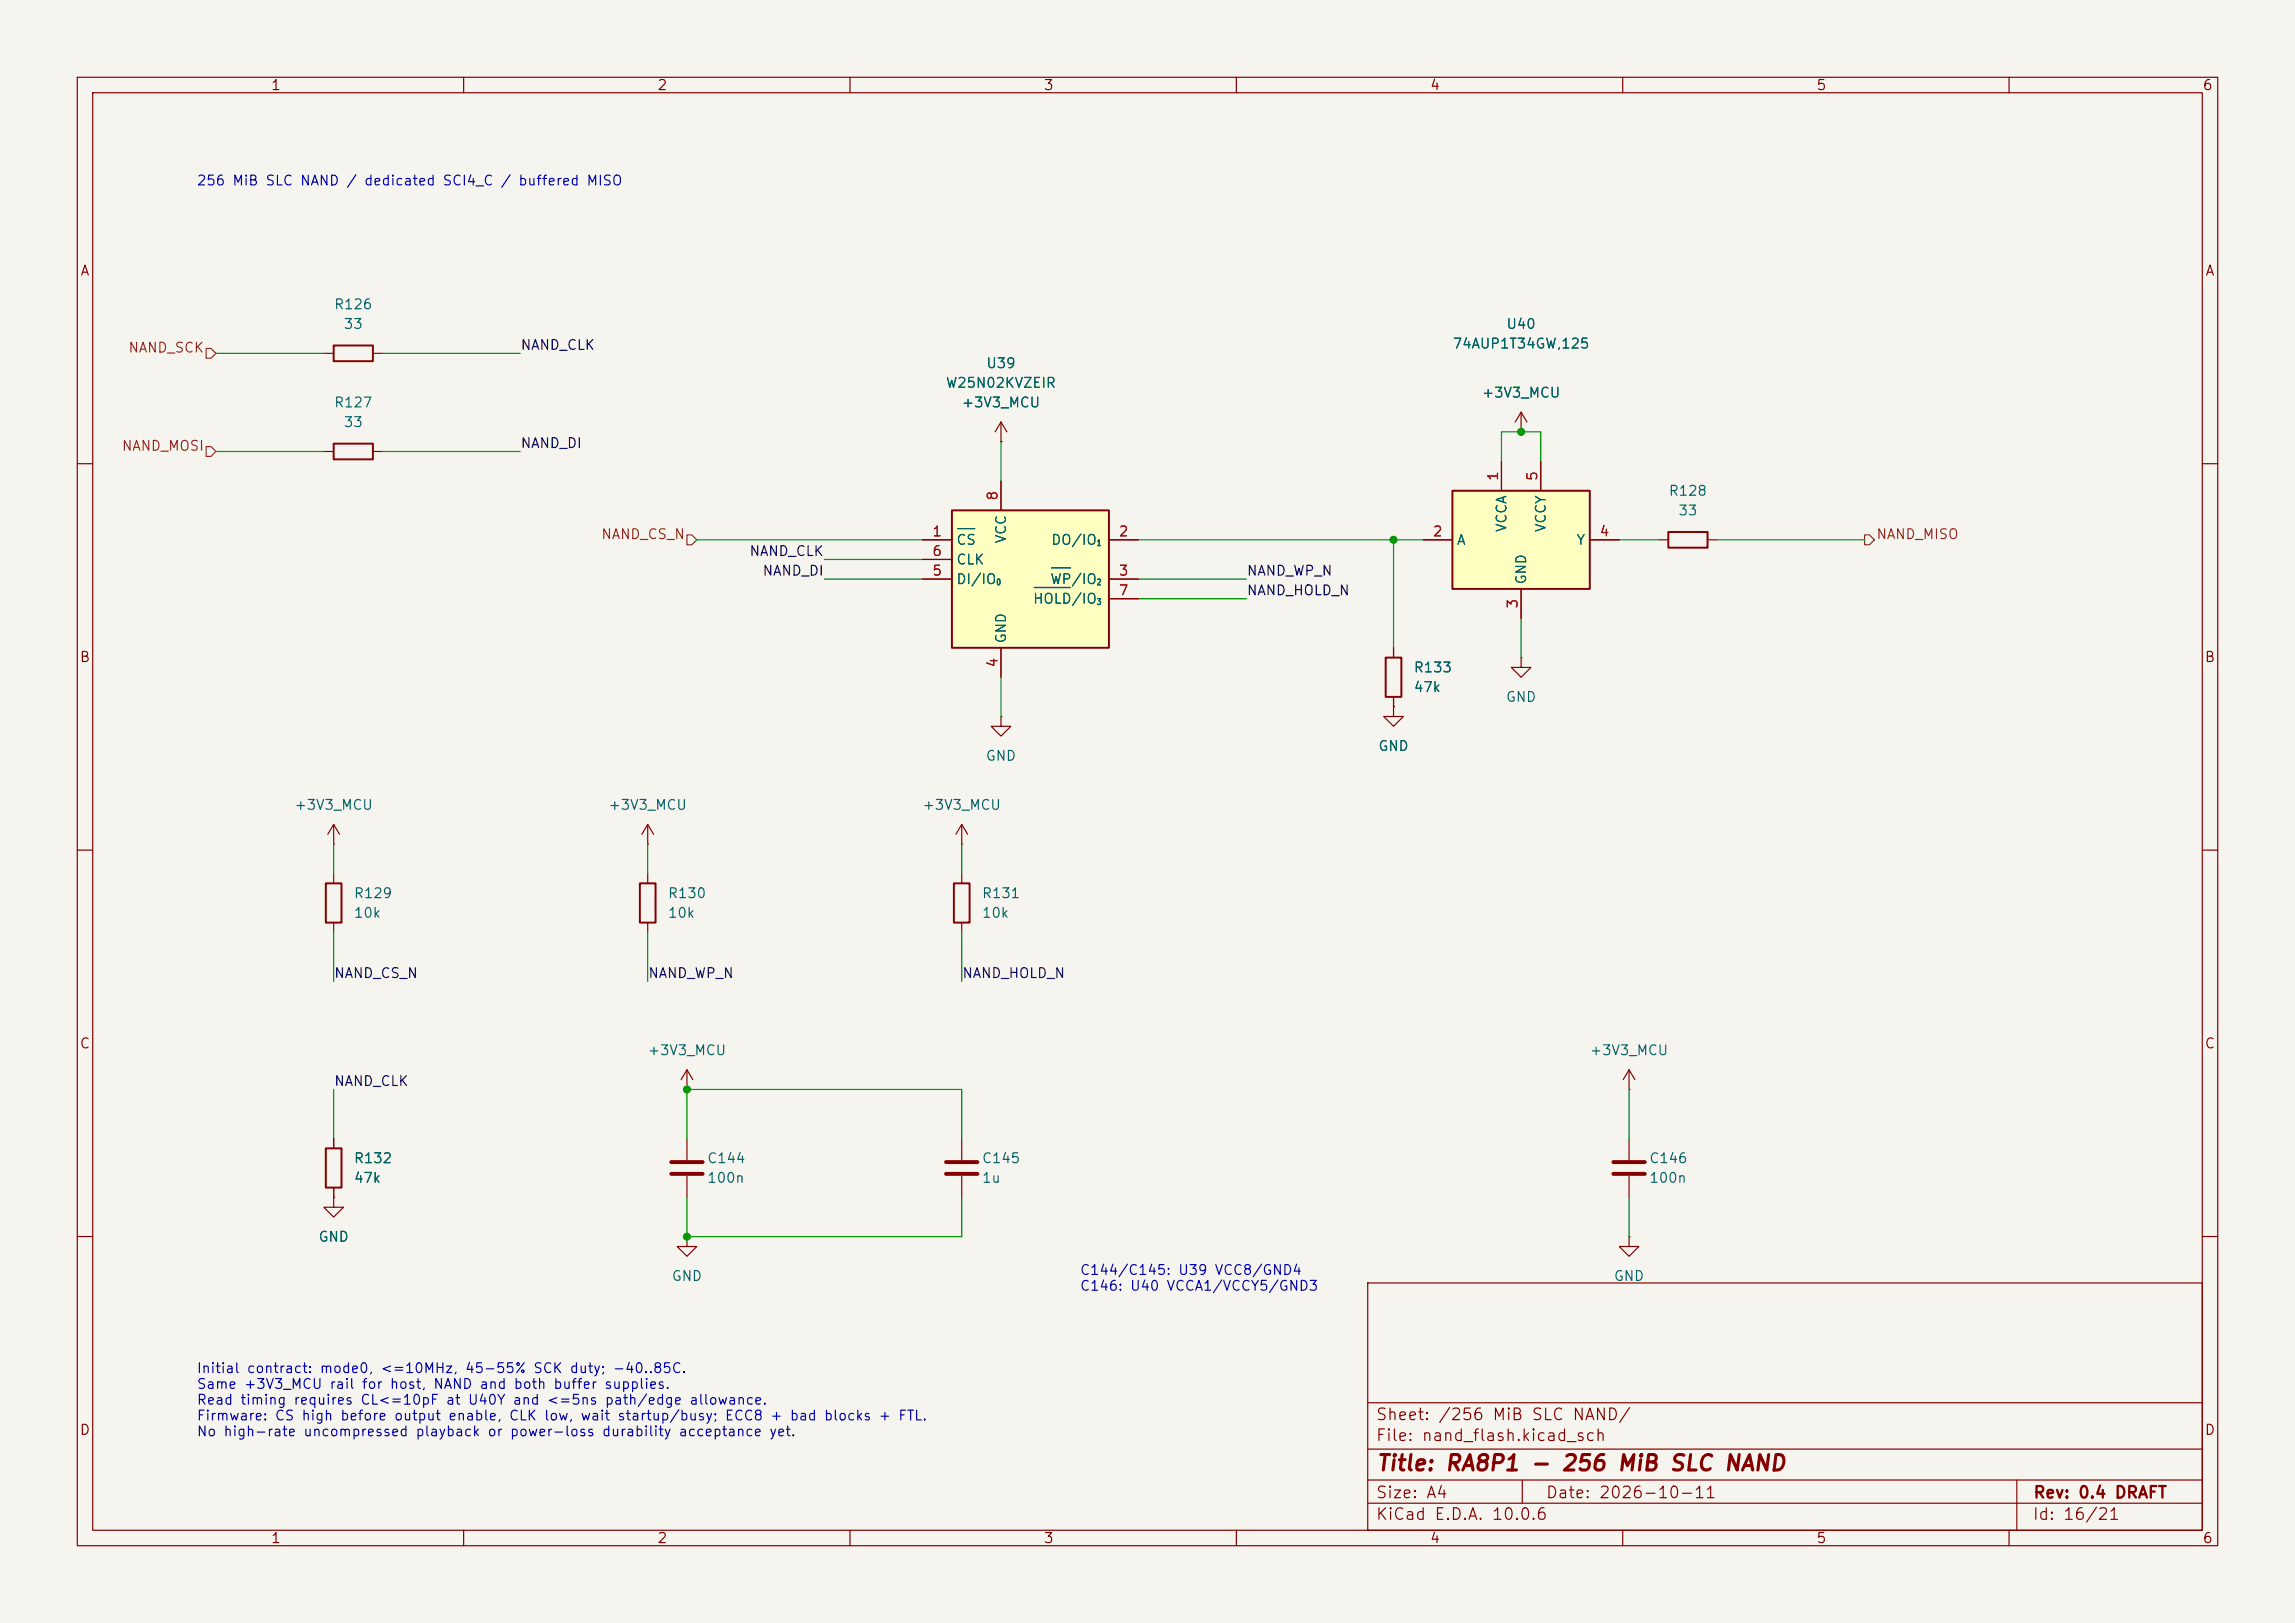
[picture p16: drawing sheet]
<svg xmlns="http://www.w3.org/2000/svg" width="297mm" height="210mm" viewBox="0 0 297 210" stroke-linecap="round" stroke-linejoin="round" font-family="sans-serif">
<defs><g id="words">
<text font-size="2" fill="#840000" x="178" y="190.8">Title: RA8P1 - 256 MiB SLC NAND</text>
<g font-size="1.5" fill="#840000">
<text x="178" y="184.1">Sheet: /256 MiB SLC NAND/</text>
<text x="178" y="186.8">File: nand_flash.kicad_sch</text>
<text x="178" y="197">KiCad E.D.A. 10.0.6</text>
<text x="178" y="194.2">Size: A4</text>
<text x="200" y="194.2">Date: 2026-10-11</text>
<text x="263" y="197">Id: 16/21</text>
<text x="263" y="194.2">Rev: 0.4 DRAFT</text>
</g>
<g font-size="1.3" fill="#840000">
<text x="35" y="12">1</text>
<text x="85" y="12">2</text>
<text x="135" y="12">3</text>
<text x="185" y="12">4</text>
<text x="235" y="12">5</text>
<text x="285" y="12">6</text>
<text x="10.3" y="36">A</text>
<text x="285.3" y="36">A</text>
<text x="10.2" y="86">B</text>
<text x="285.2" y="86">B</text>
<text x="10.2" y="136">C</text>
<text x="285.2" y="136">C</text>
<text x="10.2" y="186">D</text>
<text x="285.2" y="186">D</text>
<text x="35" y="200">1</text>
<text x="85" y="200">2</text>
<text x="135" y="200">3</text>
<text x="185" y="200">4</text>
<text x="235" y="200">5</text>
<text x="285" y="200">6</text>
</g>
<g font-size="1.3" fill="#0000c2">
<text x="25.4" y="24.3">256 MiB SLC NAND / dedicated SCI4_C / buffered MISO</text>
<text x="139.7" y="165.3">C144/C145: U39 VCC8/GND4</text>
<text x="139.7" y="167.3">C146: U40 VCCA1/VCCY5/GND3</text>
<text x="25.4" y="178">Initial contract: mode0, &lt;=10MHz, 45-55% SCK duty; -40..85C.</text>
<text x="25.4" y="180">Same +3V3_MCU rail for host, NAND and both buffer supplies.</text>
<text x="25.4" y="182.1">Read timing requires CL&lt;=10pF at U40Y and &lt;=5ns path/edge allowance.</text>
<text x="25.4" y="184.1">Firmware: CS high before output enable, CLK low, wait startup/busy; ECC8 + bad blocks + FTL.</text>
<text x="25.4" y="186.2">No high-rate uncompressed playback or power-loss durability acceptance yet.</text>
</g>
<g font-size="1.3" fill="#006464">
<text x="43.1" y="40.3">R126</text>
<text x="44.4" y="42.9">33</text>
<text x="127.5" y="48">U39</text>
<text x="187.9" y="45.4">74AUP1T34GW,125</text>
<text x="194.8" y="42.9">U40</text>
<text x="43.1" y="53">R127</text>
<text x="122.3" y="50.5">W25N02KVZEIR</text>
<text x="124.4" y="53">+3V3_MCU</text>
<text x="191.7" y="51.8">+3V3_MCU</text>
<text x="44.4" y="55.6">33</text>
<text x="215.9" y="64.5">R128</text>
<text x="123.7" y="70.8">CS</text>
<text x="130.5" y="70.4" transform="rotate(-90 130.5 70.4)">VCC</text>
<text x="135.9" y="70.8">DO/IO</text>
<text x="188.4" y="70.8">A</text>
<text x="195.3" y="69" transform="rotate(-90 195.3 69)">VCCA</text>
<text x="200.4" y="69" transform="rotate(-90 200.4 69)">VCCY</text>
<text x="203.9" y="70.8">Y</text>
<text x="217.1" y="67">33</text>
<text x="123.7" y="75.9">DI/IO</text>
<text x="123.7" y="73.4">CLK</text>
<text x="135.8" y="75.9">WP/IO</text>
<text x="197.8" y="75.7" transform="rotate(-90 197.8 75.7)">GND</text>
<text x="130.5" y="83.3" transform="rotate(-90 130.5 83.3)">GND</text>
<text x="133.6" y="78.4">HOLD/IO</text>
<text x="182.9" y="87.3">R133</text>
<text x="182.9" y="89.9">47k</text>
<text x="194.8" y="91.1">GND</text>
<text x="127.5" y="98.8">GND</text>
<text x="178.3" y="97.5">GND</text>
<text x="38" y="105.1">+3V3_MCU</text>
<text x="78.6" y="105.1">+3V3_MCU</text>
<text x="119.3" y="105.1">+3V3_MCU</text>
<text x="45.7" y="116.5">R129</text>
<text x="45.7" y="119.1">10k</text>
<text x="86.3" y="116.5">R130</text>
<text x="86.3" y="119.1">10k</text>
<text x="127" y="116.5">R131</text>
<text x="127" y="119.1">10k</text>
<text x="83.7" y="136.9">+3V3_MCU</text>
<text x="205.6" y="136.9">+3V3_MCU</text>
<text x="45.7" y="150.8">R132</text>
<text x="45.7" y="153.4">47k</text>
<text x="91.4" y="150.8">C144</text>
<text x="91.4" y="153.4">100n</text>
<text x="127" y="150.8">C145</text>
<text x="127" y="153.4">1u</text>
<text x="213.3" y="150.8">C146</text>
<text x="213.3" y="153.4">100n</text>
<text x="41.1" y="161">GND</text>
<text x="86.8" y="166.1">GND</text>
<text x="208.8" y="166.1">GND</text>
</g>
<g font-size="1.3" fill="#725600">
<text x="16.5" y="45.9">NAND_SCK</text>
<text x="15.7" y="58.6">NAND_MOSI</text>
<text x="77.7" y="70.1">NAND_CS_N</text>
<text x="242.7" y="70.1">NAND_MISO</text>
</g>
<g font-size="1.3" fill="#0f0f0f">
<text x="67.3" y="45.6">NAND_CLK</text>
<text x="67.3" y="58.3">NAND_DI</text>
<text x="96.9" y="72.3">NAND_CLK</text>
<text x="98.6" y="74.8">NAND_DI</text>
<text x="161.3" y="74.8">NAND_WP_N</text>
<text x="161.3" y="77.3">NAND_HOLD_N</text>
<text x="43.2" y="126.9">NAND_CS_N</text>
<text x="83.8" y="126.9">NAND_WP_N</text>
<text x="124.4" y="126.9">NAND_HOLD_N</text>
<text x="43.2" y="140.8">NAND_CLK</text>
</g>
<g font-size="1.3" fill="#a90000">
<text x="129.4" y="64.9" transform="rotate(-90 129.4 64.9)">8</text>
<text x="194.2" y="62.3" transform="rotate(-90 194.2 62.3)">1</text>
<text x="199.3" y="62.3" transform="rotate(-90 199.3 62.3)">5</text>
<text x="120.6" y="69.7">1</text>
<text x="144.7" y="69.7">2</text>
<text x="185.3" y="69.7">2</text>
<text x="206.9" y="69.7">4</text>
<text x="120.6" y="74.8">5</text>
<text x="120.6" y="72.3">6</text>
<text x="144.7" y="74.8">3</text>
<text x="144.7" y="77.3">7</text>
<text x="196.7" y="78.8" transform="rotate(-90 196.7 78.8)">3</text>
<text x="129.4" y="86.5" transform="rotate(-90 129.4 86.5)">4</text>
</g>
<g font-size=".8" fill="#006464">
<text x="141.9" y="70.8">1</text>
<text x="128.9" y="75.9">0</text>
<text x="141.9" y="75.9">2</text>
<text x="141.9" y="78.4">3</text>
</g>
</g></defs>
<path d="M0 0h297v210h-297z" fill="#f5f4ef" stroke="#f5f4ef" stroke-width=".13"/>
<g fill="none" stroke="#840000" stroke-width=".15">
<path d="M10 10h277v190h-277zM12 12h273v186h-273zM60 10v2M110 10v2M160 10v2M210 10v2M260 10v2M10 60h2M285 60h2M10 110h2M124.5 113v1.3M124.5 119.4v1.3"/>
<path d="M285 110h2M10 160h2M177 166h108v32h-108zM285 160h2M60 198v2M110 198v2M160 198v2M177 194.5h108M177 191.5h108M177 187.5h108M177 181.5h108M197 191.5v3"/>
<path d="M210 198v2M260 198v2M261 191.5v6.5"/>
</g>
<path d="M123.4 114.3h2.1v5.1h-2.1z" fill="none" stroke="#840000" stroke-width=".25"/>
<path d="M123.2 66h20.3v17.8h-20.3z" fill="#ffffc2"/>
<path d="M123.2 66h20.3v17.8h-20.3z" fill="none" stroke="#840000" stroke-width=".25"/>
<g fill="none" stroke="#840000" stroke-width=".15">
<path d="M129.5 57.2h.1M129.5 54.6v2.6M129.5 54.6l-.7 1.3M129.5 54.6l.8 1.3M119.4 69.9h3.8M119.4 74.9h3.8M119.4 72.4h3.8M129.5 62.2v3.8M143.5 69.9h3.8M143.5 74.9h3.8M143.5 77.5h3.8M129.5 83.8v3.8"/>
<path d="M180.3 91.4v1.3h1.3l-1.3 1.3-1.2-1.3h1.2M180.3 91.4h.1M196.8 85.1v1.3h1.3l-1.3 1.2-1.2-1.2h1.2M196.8 85.1h.1"/>
</g>
<path d="M123.9 68.4h2.3M133.8 76h4.7M136.1 73.5h2.4" fill="none" stroke="#006464" stroke-width=".15"/>
<path d="M188 63.5h17.7v12.7h-17.7z" fill="#ffffc2"/>
<path d="M43.2 57.4h5.1v2h-5.1zM43.2 44.7h5.1v2h-5.1zM188 63.5h17.7v12.7h-17.7zM215.9 68.8h5.1v2.1h-5.1zM179.3 85.1h2.1v5.1h-2.1zM42.2 114.3h2v5.1h-2zM82.8 114.3h2v5.1h-2zM42.2 148.6h2v5.1h-2z" fill="none" stroke="#840000" stroke-width=".25"/>
<g fill="none" stroke="#840000" stroke-width=".15">
<path d="M41.9 58.4h1.3M41.9 45.7h1.3M48.3 58.4h1.2M48.3 45.7h1.2M129.5 57.2h.1M194.3 59.7v3.8M196.8 55.9h.1M196.8 53.3v2.6M196.8 53.3l-.7 1.3M196.8 53.3l.8 1.3M199.4 59.7v3.8M119.4 69.9h3.8"/>
<path d="M119.4 74.9h3.8M119.4 72.4h3.8M129.5 62.2v3.8M143.5 69.9h3.8M143.5 74.9h3.8M143.5 77.5h3.8M184.1 69.9h3.9M196.8 76.2v3.8M205.7 69.9h3.8M214.6 69.9h1.3M221 69.9h1.2M129.5 92.7v1.3h1.3l-1.3 1.3-1.2-1.3h1.2"/>
<path d="M129.5 92.7h.1M129.5 83.8v3.8M180.3 91.4h.1M180.3 83.8v1.3M180.3 90.2v1.2M43.2 109.2h.1M43.2 106.7v2.5M43.2 113v1.3M43.2 119.4v1.3M43.2 106.7l-.8 1.3M43.2 106.7l.7 1.3M83.8 109.2h.1"/>
<path d="M83.8 106.7l-.7 1.3M83.8 106.7l.8 1.3M83.8 106.7v2.5M83.8 113v1.3M83.8 119.4v1.3M124.5 109.2h.1M124.5 106.7v2.5M124.5 106.7l-.8 1.3M124.5 106.7l.7 1.3M88.9 138.4l-.8 1.3M88.9 138.4l.8 1.3M88.9 138.4v2.6"/>
<path d="M210.8 138.4v2.6M210.8 138.4l-.7 1.3M210.8 138.4l.8 1.3M43.2 154.9v1.3h1.2l-1.2 1.3-1.3-1.3h1.3M43.2 154.9h.1M43.2 147.3v1.3M43.2 153.7v1.2M88.9 141h.1M88.9 147.3v2.8M88.9 152.1v2.8M124.5 147.3v2.8M124.5 152.1v2.8"/>
<path d="M210.8 141h.1M210.8 147.3v2.8M210.8 152.1v2.8M88.9 160v1.3h1.3l-1.3 1.3-1.3-1.3h1.3M88.9 160h.1M210.8 160v1.3h1.3l-1.3 1.3-1.3-1.3h1.3M210.8 160h.1"/>
</g>
<path d="M86.9 150.4h4M86.9 151.9h4M122.4 150.4h4.1M122.4 151.9h4.1M208.8 150.4h4.1M208.8 151.9h4.1" fill="none" stroke="#840000" stroke-width=".51"/>
<path d="M26.7 45.1h.6l.6 .6-.6 .7h-.6zM26.7 57.8h.6l.6 .6-.6 .7h-.6zM88.9 69.2h.6l.7 .7-.7 .6h-.6zM241.3 69.2h.6l.7 .7-.7 .6h-.6z" fill="none" stroke="#725600" stroke-width=".15"/>
<g fill="none" stroke="#009600" stroke-width=".15">
<path d="M27.9 45.7h14M27.9 58.4h14M49.5 45.7h17.8M49.5 58.4h17.8M129.5 57.2v5M194.3 59.7v-3.8h5.1v3.8M90.2 69.9h29.2M106.7 74.9h12.7M106.7 72.4h12.7M147.3 74.9h14M147.3 69.9h36.8M147.3 77.5h14"/>
<path d="M180.3 69.9v13.9M209.5 69.9h5.1M222.2 69.9h19.1M129.5 87.6v5.1M196.8 80v5.1M43.2 109.2v3.8M83.8 109.2v3.8M124.5 109.2v3.8M43.2 120.7v6.3M83.8 120.7v6.3M124.5 120.7v6.3M43.2 141v6.3"/>
<path d="M88.9 154.9v5.1h35.6v-5.1M88.9 147.3v-6.3h35.6v6.3M210.8 141v6.3M210.8 154.9v5.1"/>
</g>
<path d="M123.9 68.4h2.3M133.8 76h4.7M136.1 73.5h2.4" fill="none" stroke="#006464" stroke-width=".15"/>
<g fill="#009600" stroke="#009600" stroke-width=".13">
<circle cx="196.8" cy="55.9" r=".46"/>
<circle cx="180.3" cy="69.9" r=".46"/>
<circle cx="88.9" cy="160" r=".46"/>
<circle cx="88.9" cy="141" r=".46"/>
</g>
<use href="#words"/>
</svg>
